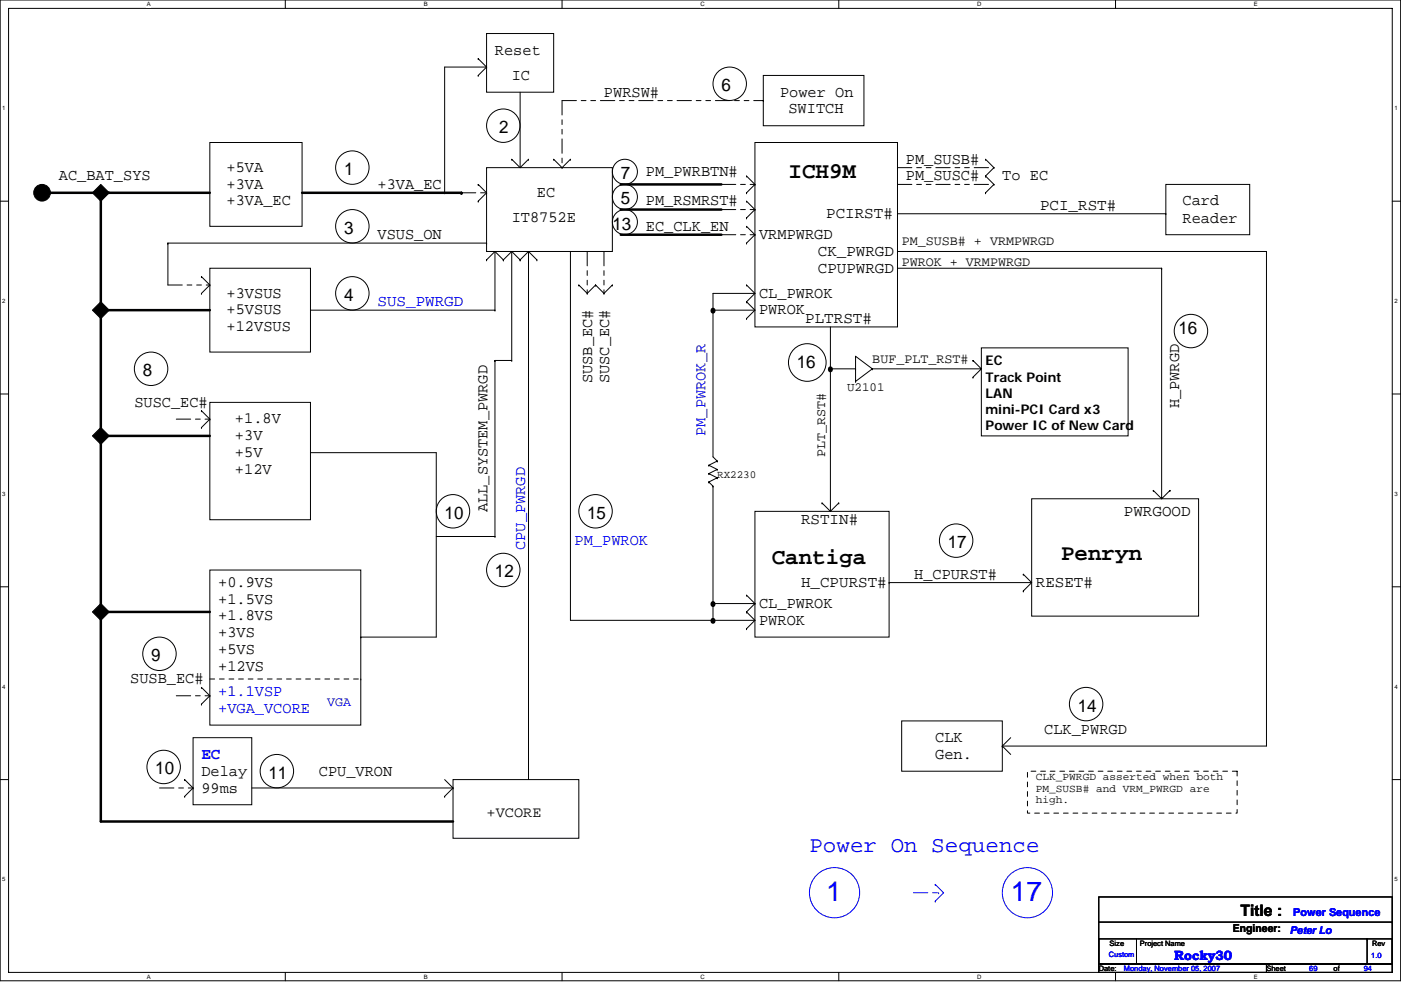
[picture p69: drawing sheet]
<svg xmlns="http://www.w3.org/2000/svg" width="297mm" height="210mm" viewBox="0 0 297 210" stroke-linecap="round" stroke-linejoin="round" font-family="sans-serif">
<defs><g id="words">
<g font-size="5.9" fill="#00f">
<text x="175.2" y="191.1">1</text>
<text x="214.3" y="191.1">17</text>
</g>
<g font-size="4.8">
<text x="167.2" y="37.8">ICH9M</text>
<text x="163.6" y="119.6">Cantiga</text>
<text x="225" y="118.7">Penryn</text>
</g>
<text font-size="4.8" fill="#00f" x="171.6" y="180.7">Power On Sequence</text>
<g font-size="3.7">
<text x="152.9" y="19.3">6</text>
<text x="105.8" y="28.2">2</text>
<text x="72.9" y="37.1">1</text>
<text x="131.6" y="38">7</text>
<text x="131.6" y="43.3">5</text>
<text x="72.9" y="49.6">3</text>
<text x="129.8" y="48.7">13</text>
<text x="72.9" y="63.8">4</text>
<text x="249.8" y="70.9">16</text>
<text x="30.3" y="79.8">8</text>
<text x="168.9" y="78">16</text>
<text x="94.3" y="110">10</text>
<text x="124.5" y="110">15</text>
<text x="201" y="116.2">17</text>
<text x="104.9" y="122.5">12</text>
<text x="32" y="140.3">9</text>
<text x="228.5" y="150.9">14</text>
<text x="32.9" y="164.3">10</text>
<text x="56.9" y="165.1">11</text>
</g>
<g font-size="3.4">
<text x="104.9" y="11.6">Reset</text>
<text x="108.5" y="16.9">IC</text>
<text x="128.1" y="20.5">PWRSW#</text>
<text x="165.4" y="20.5">Power On</text>
<text x="167.2" y="24">SWITCH</text>
<text x="192.1" y="34.7">PM_SUSB#</text>
<text x="12.5" y="38.2">AC_BAT_SYS</text>
<text x="48" y="36.5">+5VA</text>
<text x="48" y="40">+3VA</text>
<text x="80" y="40">+3VA_EC</text>
<text x="113.8" y="41.8">EC</text>
<text x="136.9" y="37.4">PM_PWRBTN#</text>
<text x="192.1" y="38.2">PM_SUSC#</text>
<text x="212.5" y="38.2">To EC</text>
<text x="48" y="43.6">+3VA_EC</text>
<text x="108.5" y="47.1">IT8752E</text>
<text x="136.9" y="43.6">PM_RSMRST#</text>
<text x="175.2" y="46.2">PCIRST#</text>
<text x="220.5" y="44.5">PCI_RST#</text>
<text x="250.7" y="43.6">Card</text>
<text x="250.7" y="47.2">Reader</text>
<text x="80" y="50.7">VSUS_ON</text>
<text x="136.9" y="48.9">EC_CLK_EN</text>
<text x="160.9" y="50.7">VRMPWRGD</text>
<text x="173.4" y="54.3">CK_PWRGD</text>
<text x="173.4" y="57.8">CPUPWRGD</text>
<text x="48" y="63.1">+3VSUS</text>
<text x="160.9" y="63.1">CL_PWROK</text>
<text x="48" y="70.3">+12VSUS</text>
<text x="48" y="66.7">+5VSUS</text>
<text x="160.9" y="66.7">PWROK</text>
<text x="170.7" y="68.5">PLTRST#</text>
<text x="125.6" y="81.3" transform="rotate(-90 125.6 81.3)">SUSB_EC#</text>
<text x="129.1" y="81.3" transform="rotate(-90 129.1 81.3)">SUSC_EC#</text>
<text x="28.5" y="86.3">SUSC_EC#</text>
<text x="49.8" y="89.8">+1.8V</text>
<text x="250" y="86.6" transform="rotate(-90 250 86.6)">H_PWRGD</text>
<text x="49.8" y="93.4">+3V</text>
<text x="49.8" y="100.5">+12V</text>
<text x="49.8" y="96.9">+5V</text>
<text x="103.4" y="108.6" transform="rotate(-90 103.4 108.6)">ALL_SYSTEM_PWRGD</text>
<text x="169.8" y="111.1">RSTIN#</text>
<text x="238.3" y="109.4">PWRGOOD</text>
<text x="46.3" y="124.5">+0.9VS</text>
<text x="169.8" y="124.5">H_CPURST#</text>
<text x="193.8" y="122.7">H_CPURST#</text>
<text x="219.6" y="124.5">RESET#</text>
<text x="46.3" y="128">+1.5VS</text>
<text x="46.3" y="131.6">+1.8VS</text>
<text x="160.9" y="128.9">CL_PWROK</text>
<text x="46.3" y="135.1">+3VS</text>
<text x="160.9" y="132.5">PWROK</text>
<text x="46.3" y="138.7">+5VS</text>
<text x="46.3" y="142.3">+12VS</text>
<text x="27.6" y="144.9">SUSB_EC#</text>
<text x="221.4" y="155.6">CLK_PWRGD</text>
<text x="198.3" y="157.4">CLK</text>
<text x="198.3" y="161">Gen.</text>
<text x="42.7" y="164.5">Delay</text>
<text x="67.6" y="164.5">CPU_VRON</text>
<text x="42.7" y="168.1">99ms</text>
<text x="263" y="194.2">Title :</text>
</g>
<g font-size="3.4" fill="#00f">
<text x="80" y="64.9">SUS_PWRGD</text>
<text x="149.6" y="92.5" transform="rotate(-90 149.6 92.5)">PM_PWROK_R</text>
<text x="111.4" y="116.6" transform="rotate(-90 111.4 116.6)">CPU_PWRGD</text>
<text x="121.8" y="115.6">PM_PWROK</text>
<text x="46.3" y="147.6">+1.1VSP</text>
<text x="46.3" y="151.2">+VGA_VCORE</text>
<text x="42.7" y="161">EC</text>
</g>
<text font-size="3.2" x="103.2" y="173.2">+VCORE</text>
<g font-size="2.8">
<text x="191.2" y="52">PM_SUSB# + VRMPWRGD</text>
<text x="191.2" y="56.5">PWROK + VRMPWRGD</text>
<text x="185" y="76.9">BUF_PLT_RST#</text>
<text x="209" y="77.5">EC</text>
<text x="209" y="80.9">Track Point</text>
<text x="209" y="84.4">LAN</text>
<text x="209" y="87.8">mini-PCI Card x3</text>
<text x="209" y="91.2">Power IC of New Card</text>
<text x="174.9" y="96.9" transform="rotate(-90 174.9 96.9)">PLT_RST#</text>
</g>
<g font-size="2.8" fill="#00f">
<text x="69.4" y="149.8">VGA</text>
<text x="249" y="203.6">Rocky30</text>
</g>
<text font-size="2.6" x="179.6" y="83">U2101</text>
<g font-size="2.3">
<text x="152.1" y="101.4">RX2230</text>
<text x="219.6" y="165.4">CLK_PWRGD asserted when both</text>
<text x="219.6" y="167.9">PM_SUSB# and VRM_PWRGD are</text>
<text x="219.6" y="170.4">high.</text>
<text x="261.4" y="197.7">Engineer:</text>
</g>
<g font-size="2.3" fill="#00f">
<text x="274.2" y="194.3">Power Sequence</text>
<text x="273.5" y="198.1">Peter Lo</text>
</g>
<g font-size="1.6" fill="#00f">
<text x="235.1" y="203.1">Custom</text>
<text x="290.7" y="203.2">1.0</text>
<text x="238.3" y="205.9">Monday, November 05, 2007</text>
<text x="277.6" y="205.9">69</text>
<text x="289.1" y="205.9">94</text>
</g>
<g font-size="1.6">
<text x="235.3" y="200.6">Size</text>
<text x="241.7" y="200.6">Project Name</text>
<text x="290.9" y="200.7">Rev</text>
<text x="233" y="205.9">Date:</text>
<text x="268.5" y="205.9">Sheet</text>
<text x="282.7" y="205.9">of</text>
</g>
<g font-size="1.3">
<text x="31.2" y="1.3">A</text>
<text x="89.8" y="1.3">B</text>
<text x="148.5" y="1.3">C</text>
<text x="207.2" y="1.3">D</text>
<text x="265.8" y="1.3">E</text>
<text x=".5" y="23.4">1</text>
<text x="295.6" y="23.4">1</text>
<text x=".5" y="64.3">2</text>
<text x="295.6" y="64.3">2</text>
<text x=".5" y="105.2">3</text>
<text x="295.6" y="105.2">3</text>
<text x=".5" y="146">4</text>
<text x="295.6" y="146">4</text>
<text x=".5" y="186.9">5</text>
<text x="295.6" y="186.9">5</text>
<text x="31.2" y="207.6">A</text>
<text x="89.8" y="207.6">B</text>
<text x="148.5" y="207.6">C</text>
<text x="207.2" y="207.6">D</text>
<text x="265.8" y="207.6">E</text>
</g>
</g></defs>
<path d="M0 0h297v208h-297zM1.8 1.8h293.4v204.4h-293.4z" fill="none" stroke="#000" stroke-width=".21"/>
<g fill="#fff">
<path d="M31.1 .2h.9v1.4h-.9z"/>
<path d="M31.1 206.4h.9v1.5h-.9z"/>
</g>
<path d="M60.5 0v1.8M60.5 206.2v1.8" fill="none" stroke="#000" stroke-width=".21"/>
<g fill="#fff">
<path d="M89.8 .2h.9v1.4h-.9z"/>
<path d="M89.8 206.4h.9v1.5h-.9z"/>
</g>
<path d="M119.2 0v1.8M119.2 206.2v1.8" fill="none" stroke="#000" stroke-width=".21"/>
<g fill="#fff">
<path d="M148.5 .2h.9v1.4h-.9z"/>
<path d="M148.5 206.4h.9v1.5h-.9z"/>
</g>
<path d="M177.8 0v1.8M177.8 206.2v1.8" fill="none" stroke="#000" stroke-width=".21"/>
<g fill="#fff">
<path d="M207.2 .2h.9v1.4h-.9z"/>
<path d="M207.2 206.4h.9v1.5h-.9z"/>
</g>
<path d="M236.5 0v1.8M236.5 206.2v1.8" fill="none" stroke="#000" stroke-width=".21"/>
<g fill="#fff">
<path d="M265.9 .2h.8v1.4h-.8z"/>
<path d="M265.9 206.4h.8v1.5h-.8z"/>
<path d="M.5 22.2h.7v1.4h-.7z"/>
<path d="M295.6 22.2h.7v1.4h-.7z"/>
<path d="M.5 63.1h.7v1.4h-.7z"/>
<path d="M295.6 63.1h.7v1.4h-.7z"/>
</g>
<path d="M0 42.7h1.8M295.2 42.7h1.8" fill="none" stroke="#000" stroke-width=".21"/>
<g fill="#fff">
<path d="M.5 104h.7v1.4h-.7z"/>
<path d="M295.6 104h.7v1.4h-.7z"/>
</g>
<path d="M0 83.6h1.8M295.2 83.6h1.8" fill="none" stroke="#000" stroke-width=".21"/>
<g fill="#fff">
<path d="M.5 144.9h.7v1.4h-.7z"/>
<path d="M295.6 144.9h.7v1.4h-.7z"/>
</g>
<path d="M0 124.5h1.8M295.2 124.5h1.8" fill="none" stroke="#000" stroke-width=".21"/>
<g fill="#fff">
<path d="M.5 185.8h.7v1.4h-.7z"/>
<path d="M295.6 185.8h.7v1.4h-.7z"/>
</g>
<g fill="none" stroke="#000" stroke-width=".21">
<path d="M101.4 16h.1M101.4 12.4h.1M101.4 12.4l1.8 1.8M103.2 7.1h14.2v12.5h-14.2zM103.2 14.2h.1M103.2 14.2l-1.8 1.8M103.2 14.2h-8.9v26.7M110.3 19.6v16M161.8 16h21.4v10.7h-21.4zM44.5 30.2h19.5v17.8h-19.5zM101.4 39.1h.1M101.4 39.1l1.8 1.8-1.8 1.8"/>
<path d="M103.2 35.6h26.6v17.7h-26.6zM108.5 33.8h.1M108.5 33.8l1.8 1.8M112.1 33.8h.1M112.1 33.8l-1.8 1.8M117.4 33.8h.1M117.4 33.8l1.8 1.8 1.7-1.8M120.9 33.8h.1M158.3 37.3h.1M158.3 37.3l1.8 1.8-1.8 1.8M160.1 30.2h30.2v39.1h-30.2zM209 33.8h.1"/>
<path d="M209 37.3h.1M209 33.8l1.7 1.8-1.7 1.7M209 37.3l1.7 1.8-1.7 1.8M247.2 39.1h17.8v10.7h-17.8zM35.6 51.6h.1M35.6 51.6h67.6M35.6 51.6v8.9M42.7 58.7h.1M42.7 58.7l1.8 1.8-1.8 1.7M44.5 56.9h21.3v17.8h-21.3zM94.3 40.9h.1M101.4 42.7h.1"/>
<path d="M103.2 55.1h.1M103.2 51.6h.1M104.9 53.3v12.5M104.9 53.3l-1.7 1.8M104.9 53.3l1.8 1.8M106.7 55.1h.1M108.5 53.3v23.2M108.5 53.3l1.8 1.8M108.5 53.3l-1.8 1.8M110.3 55.1h.1M112.1 53.3v112.1M112.1 53.3l-1.8 1.8"/>
<path d="M112.1 53.3l1.7 1.8M113.8 55.1h.1M120.9 53.3v78.3h39.2M158.3 40.9h.1M158.3 46.2h.1M158.3 51.6h.1M158.3 48h.1M158.3 42.7h.1M158.3 42.7l1.8 1.7-1.8 1.8M158.3 48l1.8 1.8-1.8 1.8M190.3 56.9h56M190.3 53.3h78.2v104.9h-56"/>
<path d="M190.3 53.3h.1M190.3 45.3h56.9M209 40.9h.1M246.3 56.9h.1M246.3 56.9v48.9M247.2 45.3h.1M42.7 62.2h.1M65.8 65.8h39.1M104.9 76.5h.1M104.9 65.8h.1M104.9 76.5h3.6M104.9 76.5v37.3"/>
<path d="M108.5 76.5h.1M122.7 60.5h.1M122.7 60.5l1.8 1.7 1.8-1.7M126.3 60.5h.1M126.3 60.5l1.8 1.7 1.7-1.7M129.8 60.5h.1M151.2 65.8h.1M151.2 65.8h8.9M158.3 64h.1M158.3 67.6h.1M158.3 60.5h.1M158.3 64l1.8 1.8"/>
<path d="M158.3 60.5l1.8 1.7M160.1 62.2h-8.9v34.7l.9 .9M160.1 62.2l-1.8 1.8M160.1 65.8l-1.8 1.8M176.1 78.2h.1M176.1 69.3v39.2M176.1 78.2h5.3M181.4 78.2h.1M185 78.2l-3.6-2.6v5.3M185 78.2h.1M185 78.2l-3.6 2.7M185 78.2h22.9"/>
<path d="M206.3 76.5h.1M206.3 76.5l1.8 1.7-1.8 1.8M207.9 78.2h.1M208.1 73.8h31.1v18.7h-31.1zM42.7 90.7h.1M42.7 87.1h.1M42.7 87.1l1.8 1.8-1.8 1.8M44.5 85.3h21.3v24.9h-21.3zM65.8 96h26.7v39.1h-16M150.3 98.7h.1M150.3 98.7l1.8 .9M152.1 97.8h.1"/>
<path d="M152.1 99.6h.1M152.1 97.8l-1.8 .9M152.1 99.6l-1.8 .9M181.4 80.9h.1M206.3 80h.1M92.5 113.8h12.4M104.9 113.8h.1M150.3 100.5h.1M150.3 102.2h.1M150.3 100.5l1.8 .8M150.3 102.2l.9 .9M151.2 103.1h.1"/>
<path d="M151.2 103.1v28.5M152.1 101.3h.1M152.1 101.3l-1.8 .9M160.1 108.5h28.4v26.6h-28.4zM174.3 106.7h.1M174.3 106.7l1.8 1.8M177.8 106.7h.1M177.8 106.7l-1.7 1.8M218.7 105.8h35.4v24.9h-35.4zM244.5 104h.1M244.5 104l1.8 1.8M248.1 104h.1"/>
<path d="M248.1 104l-1.8 1.8M44.5 120.9h32v32.9h-32zM76.5 135.1h.1M151.2 131.6h.1M151.2 128h8.9M158.3 129.8h.1M158.3 126.2h.1M158.3 133.3h.1M158.3 129.8l1.8 1.8M158.3 126.2l1.8 1.8M160.1 128h.1M160.1 131.6l-1.8 1.7"/>
<path d="M160.1 128l-1.8 1.8M188.5 123.6h.1M188.5 123.6h30.2M217 125.3h.1M217 121.8h.1M217 121.8l1.7 1.8M218.7 123.6l-1.7 1.7M40.9 156.5h12.5v14.2h-12.5zM42.7 145.8h.1M42.7 149.4h.1M42.7 145.8l1.8 1.8-1.8 1.8M191.2 152.9h21.3v10.7h-21.3z"/>
<path d="M212.5 158.2h.1M212.5 158.2l1.8 1.8M214.3 156.5l-1.8 1.7M0 165.4h1.8M39.2 165.4h.1M39.2 168.9h.1M39.2 165.4l1.7 1.7-1.7 1.8M53.4 167.1h42.7M94.3 168.9h.1M94.3 165.4l1.8 1.7M96.1 165.4h26.6v12.4h-26.6zM96.1 167.1h.1"/>
<path d="M96.1 167.1l-1.8 1.8M295.2 165.4h1.8M233 190.2h62.2v14.3h-62.2zM233 199.1h8v5.4h-8zM233 195.6h62.2M241.1 199.1h48.8M289.9 199.1h5.3v5.4h-5.3zM289.9 199.1h.1M295.2 195.6h.1M233 204.5h35.5v1.7h-35.5zM268.5 204.5h26.7v1.7h-26.7z"/>
<circle cx="154.7" cy="17.8" r="3.5"/>
<circle cx="74.7" cy="35.5" r="3.5"/>
<circle cx="106.7" cy="26.7" r="3.5"/>
<circle cx="132.5" cy="36.4" r="2.66"/>
<circle cx="74.7" cy="48" r="3.5"/>
<circle cx="132.5" cy="41.8" r="2.66"/>
<circle cx="132.5" cy="47.1" r="2.66"/>
<circle cx="32" cy="78.2" r="3.5"/>
<circle cx="74.7" cy="62.2" r="3.5"/>
<circle cx="171.2" cy="76.9" r="4"/>
<circle cx="252.5" cy="70.2" r="3.5"/>
<circle cx="96" cy="108.4" r="3.5"/>
<circle cx="126.3" cy="108.4" r="3.5"/>
<circle cx="202.7" cy="114.7" r="3.5"/>
<circle cx="33.8" cy="138.7" r="3.5"/>
<circle cx="106.7" cy="120.9" r="3.5"/>
<circle cx="230.3" cy="149.3" r="3.5"/>
<circle cx="34.7" cy="162.7" r="3.5"/>
<circle cx="58.7" cy="163.6" r="3.5"/>
</g>
<g fill="none" stroke="#000" stroke-width=".21" stroke-dasharray="3 1 1 1 1 1">
<path d="M119.2 21.3h42.6M119.2 21.3v14.3M119.2 35.6h.1M152.9 39.1h7.2M160.1 39.1h.1M161.8 21.3h.1M190.3 35.6h20.4M190.3 39.1h20.4M210.7 35.6h.1M210.7 39.1h.1M97.8 40.9h5.4M103.2 40.9h.1"/>
<path d="M124.5 53.3v8.9M128.1 53.3v8.9M152.9 44.4h7.2M152.9 49.8h7.2M160.1 44.4h.1M160.1 49.8h.1M35.6 60.5h8.9M44.5 60.5h.1M124.5 62.2h.1M128.1 62.2h.1M37.4 88.9h7.1M44.5 88.9h.1"/>
<path d="M37.4 147.6h7.1M44.5 147.6h.1M33.8 167.1h7.1M40.9 167.1h.1"/>
</g>
<g fill="#000" stroke="#000" stroke-width=".21">
<path d="M21.4 39.1l1.8 1.8-1.8 1.8-1.8-1.8z" fill-rule="evenodd"/>
<path d="M19.6 65.8l1.8-1.8 1.8 1.8-1.8 1.8z" fill-rule="evenodd"/>
<path d="M19.6 92.5l1.8-1.8 1.8 1.8-1.8 1.7z" fill-rule="evenodd"/>
<path d="M21.4 128l1.8 1.8-1.8 1.8-1.8-1.8z" fill-rule="evenodd"/>
<circle cx="8.9" cy="40.9" r="1.77"/>
</g>
<path d="M131.6 39.1h21.3M8.9 40.9h35.6M21.4 40.9v133.3h74.7M64 40.9h33.8M97.8 40.9h.1M131.6 44.4h21.3M131.6 49.8h21.3M21.4 65.8h23.1M21.4 92.5h23.1M21.4 129.8h23.1" fill="none" stroke="#000" stroke-width=".53"/>
<path d="M44.5 144h32M76.5 144h.1M217.8 163.6h44.5v8.9h-44.5z" fill="none" stroke="#000" stroke-width=".21" stroke-dasharray="1 1 1 1 1 1 1 1"/>
<path d="M193.7 189.4h5.3M199 189.4h.1" fill="none" stroke="#00f" stroke-width=".21" stroke-dasharray="3 1 1 1 1 1"/>
<g fill="none" stroke="#00f" stroke-width=".21">
<path d="M198.3 191.1h.1M198.3 187.6h.1M198.3 187.6l1.8 1.8-1.8 1.7"/>
<circle cx="176.9" cy="189.3" r="5.3"/>
<circle cx="217.8" cy="189.3" r="5.3"/>
</g>
<g fill="#000">
<path d="M150.6 128a.55 .55 0 0 1 1.1 0 .55 .55 0 0 1-1.1 0zM150.6 131.6a.55 .55 0 0 1 1.1 0 .55 .55 0 0 1-1.1 0z"/>
<circle cx="151.2" cy="65.8" r=".53"/>
<circle cx="176.1" cy="78.2" r=".53"/>
</g>
<use href="#words"/>
</svg>
